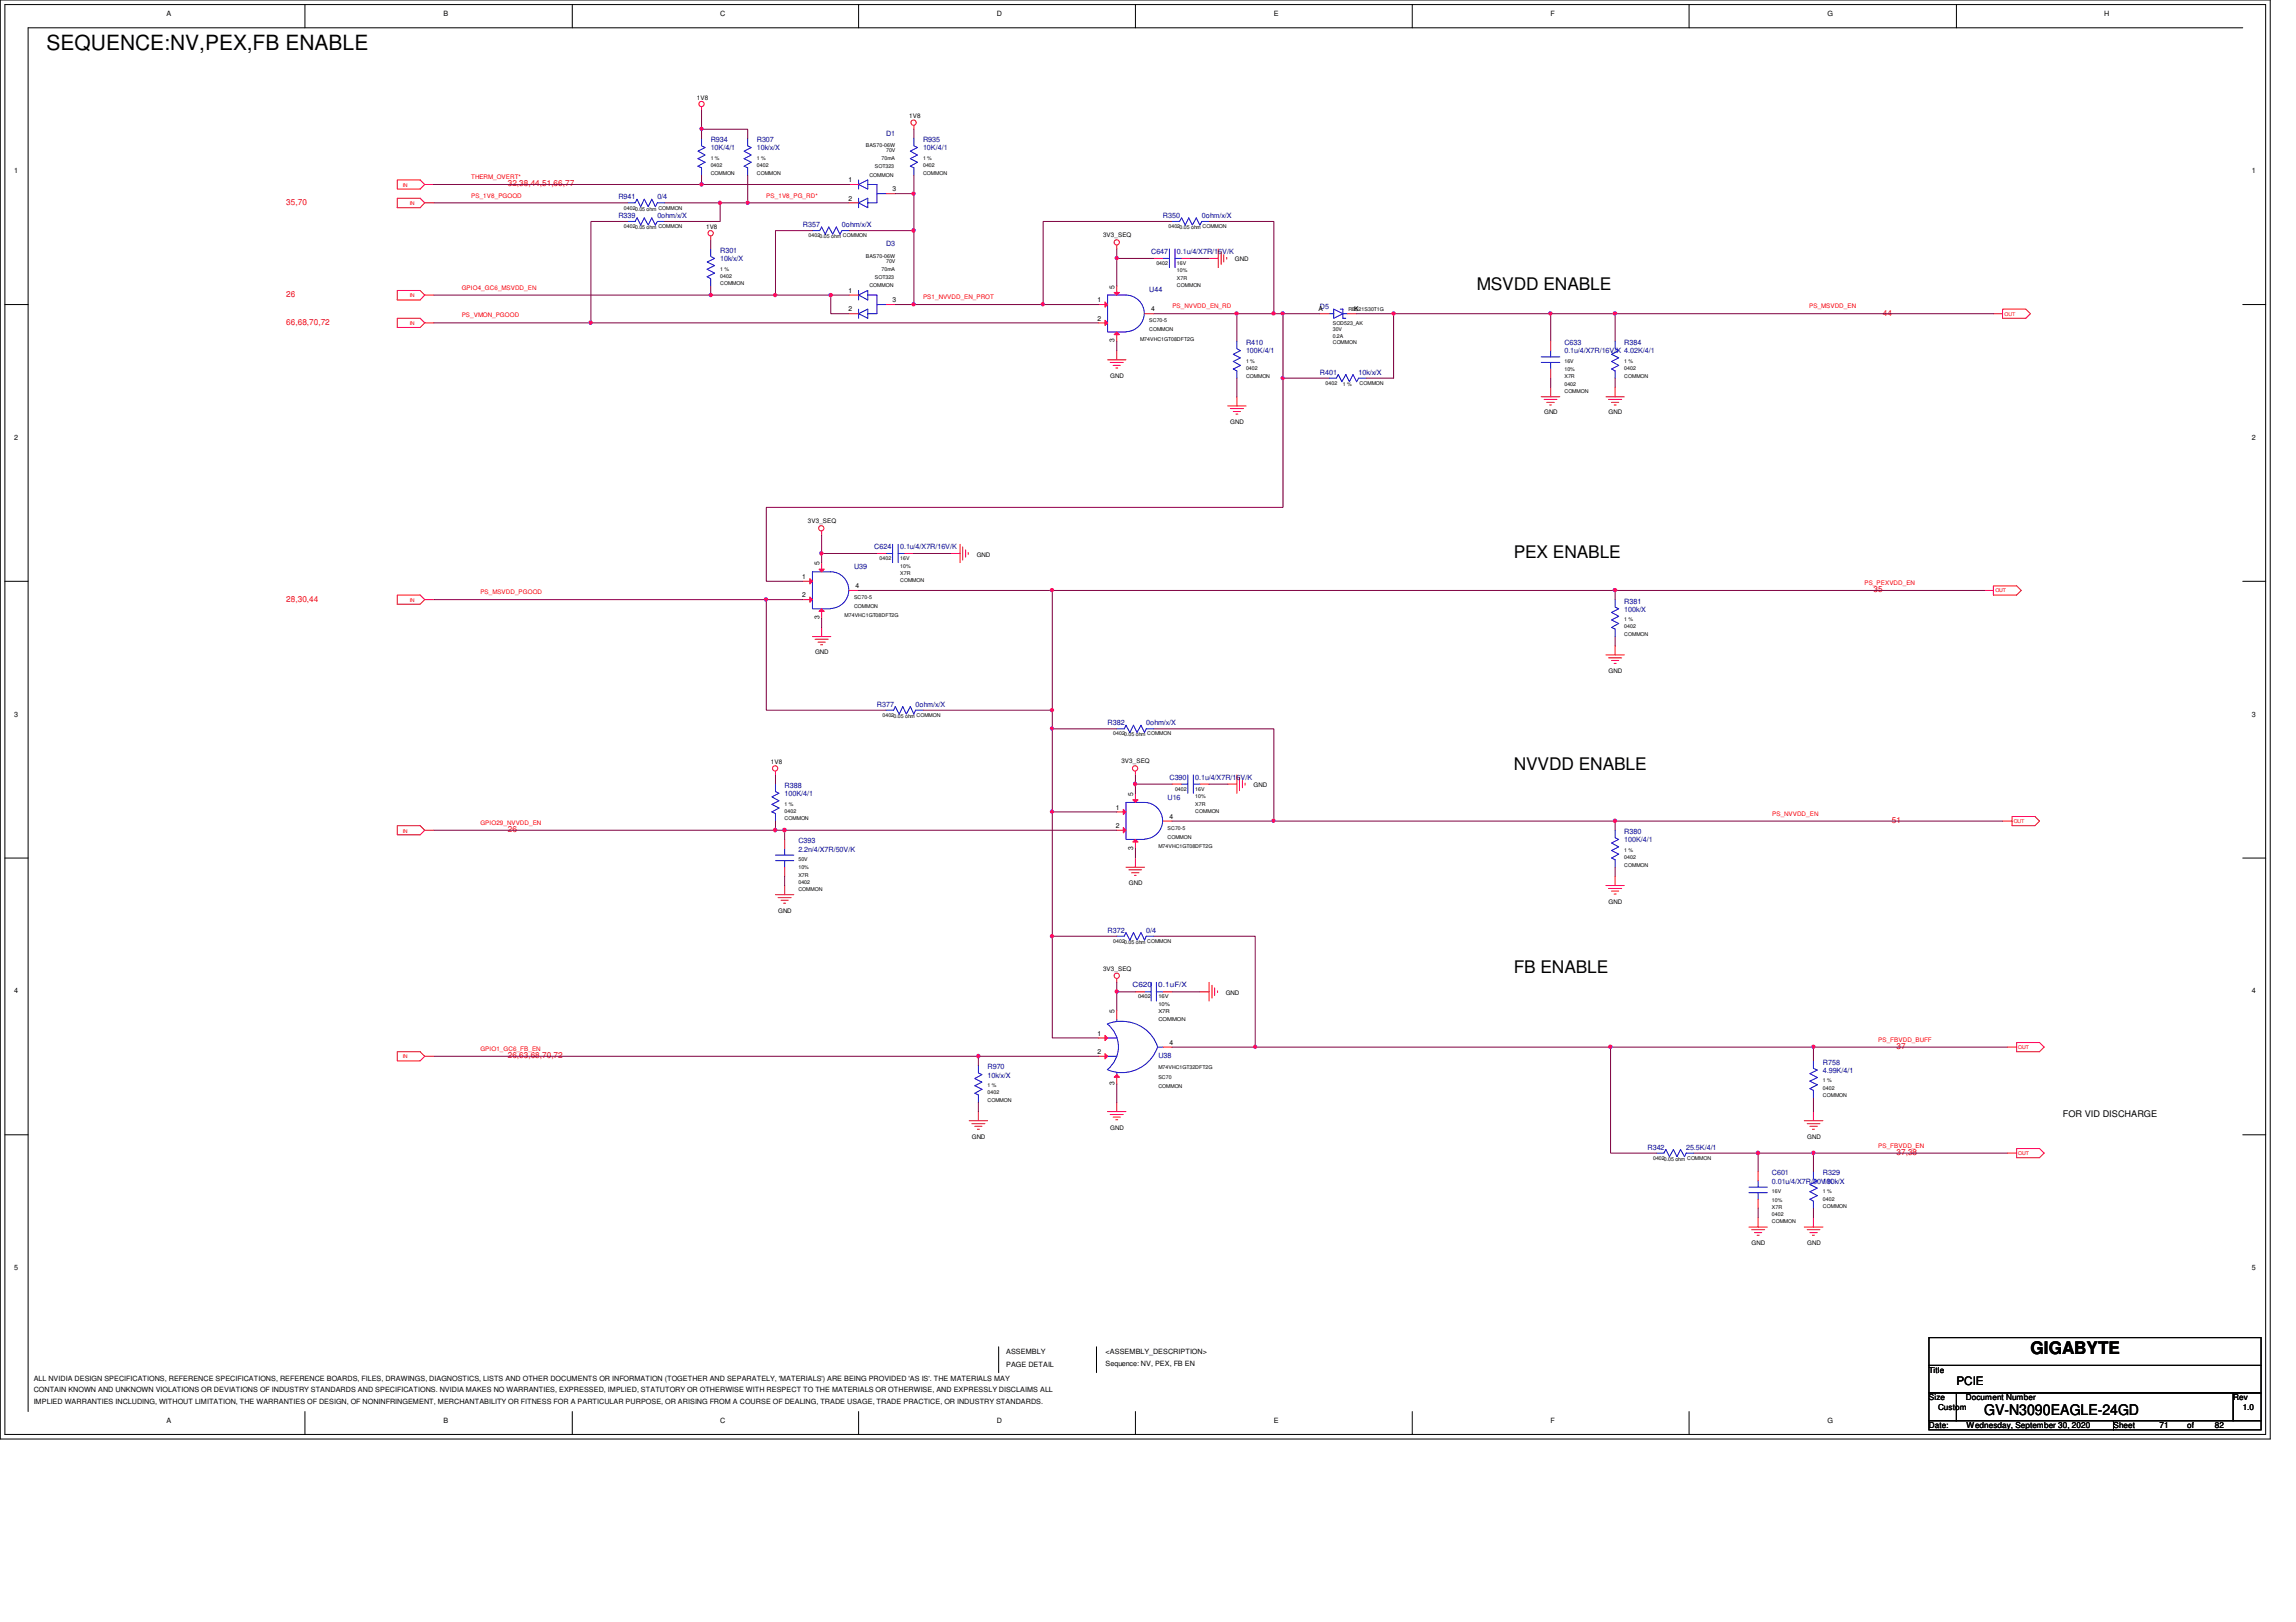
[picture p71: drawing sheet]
<svg xmlns="http://www.w3.org/2000/svg" width="297mm" height="210mm" viewBox="0 0 297 210" stroke-linecap="round" stroke-linejoin="round" font-family="sans-serif">
<defs><g id="words">
<text font-size="2.7" x="6" y="6.5">SEQUENCE:NV,PEX,FB ENABLE</text>
<g font-size="2.2">
<text x="191" y="37.6">MSVDD ENABLE</text>
<text x="195.8" y="72.2">PEX ENABLE</text>
<text x="195.8" y="99.7">NVVDD ENABLE</text>
<text x="195.8" y="125.9">FB ENABLE</text>
<text x="262.7" y="175.2">GIGABYTE</text>
</g>
<text font-size="1.9" x="256.7" y="183.1">GV-N3090EAGLE-24GD</text>
<text font-size="1.5" x="253.1" y="179.3">PCIE</text>
<text font-size="1.2" x="266.9" y="144.6">FOR VID DISCHARGE</text>
<g font-size="1.1" fill="#f00">
<text x="37" y="26.5">35,70</text>
<text x="65.7" y="24.1">32,38,44,51,66,77</text>
<text x="37" y="38.4">26</text>
<text x="243.6" y="40.9">44</text>
<text x="37" y="42">66,68,70,72</text>
<text x="37" y="77.9">28,30,44</text>
<text x="242.4" y="76.7">35</text>
<text x="65.7" y="107.7">26</text>
<text x="244.8" y="106.5">51</text>
<text x="65.7" y="136.9">26,63,68,70,72</text>
<text x="245.4" y="135.8">37</text>
<text x="245.4" y="149.5">37,38</text>
</g>
<g font-size="1.1">
<text x="249.6" y="177.7">Title</text>
<text x="249.6" y="181.2">Size</text>
<text x="249.6" y="184.8">Date:</text>
<text x="250.7" y="182.4">Custom</text>
<text x="254.3" y="181.2">Document Number</text>
<text x="254.4" y="184.8">Wednesday, September 30, 2020</text>
<text x="273.4" y="184.8">Sheet</text>
<text x="279.4" y="184.8">71</text>
<text x="283" y="184.8">of</text>
<text x="286.6" y="184.8">82</text>
<text x="288.9" y="181.2">Rev</text>
<text x="290.1" y="182.4">1.0</text>
</g>
<g font-size=".9">
<text x="21.5" y="2">A</text>
<text x="57.4" y="2">B</text>
<text x="93.2" y="2">C</text>
<text x="129" y="2">D</text>
<text x="164.8" y="2">E</text>
<text x="200.6" y="2">F</text>
<text x="236.4" y="2">G</text>
<text x="272.2" y="2">H</text>
<text x="1.8" y="22.4">1</text>
<text x="109.8" y="23.6">1</text>
<text x="291.3" y="22.4">1</text>
<text x="109.8" y="26">2</text>
<text x="115.5" y="24.8">3</text>
<text x="109.8" y="37.9">1</text>
<text x="109.8" y="40.3">2</text>
<text x="115.5" y="39.1">3</text>
<text x="142" y="39.1">1</text>
<text x="142" y="41.5">2</text>
<text x="144.2" y="37.3" transform="rotate(-90 144.2 37.3)">5</text>
<text x="148.9" y="40.3">4</text>
<text x="170.6" y="40.3">A</text>
<text x="175.2" y="40.3">K</text>
<text x="144.2" y="44.3" transform="rotate(-90 144.2 44.3)">3</text>
<text x="1.8" y="56.9">2</text>
<text x="291.3" y="56.9">2</text>
<text x="103.8" y="74.9">1</text>
<text x="103.8" y="77.3">2</text>
<text x="106" y="73.2" transform="rotate(-90 106 73.2)">5</text>
<text x="110.7" y="76.1">4</text>
<text x="106" y="80.1" transform="rotate(-90 106 80.1)">3</text>
<text x="1.8" y="92.8">3</text>
<text x="291.3" y="92.8">3</text>
<text x="144.4" y="104.8">1</text>
<text x="144.4" y="107.1">2</text>
<text x="146.6" y="103" transform="rotate(-90 146.6 103)">5</text>
<text x="151.3" y="106">4</text>
<text x="146.6" y="109.9" transform="rotate(-90 146.6 109.9)">3</text>
<text x="1.8" y="128.6">4</text>
<text x="144.2" y="131.1" transform="rotate(-90 144.2 131.1)">5</text>
<text x="291.3" y="128.6">4</text>
<text x="142" y="134">1</text>
<text x="142" y="136.4">2</text>
<text x="151.3" y="135.2">4</text>
<text x="144.2" y="140.4" transform="rotate(-90 144.2 140.4)">3</text>
<text x="1.8" y="164.4">5</text>
<text x="291.3" y="164.4">5</text>
<text x="4.4" y="178.7">ALL NVIDIA DESIGN SPECIFICATIONS, REFERENCE SPECIFICATIONS, REFERENCE BOARDS, FILES, DRAWINGS, DIAGNOSTICS, LISTS AND OTHER DOCUMENTS OR INFORMATION (TOGETHER AND SEPARATELY, 'MATERIALS') ARE BEING PROVIDED 'AS IS'. THE MATERIALS MAY</text>
<text x="130.2" y="177">PAGE DETAIL</text>
<text x="130.2" y="175.3">ASSEMBLY</text>
<text x="143" y="175.3">&lt;ASSEMBLY_DESCRIPTION&gt;</text>
<text x="143" y="176.8">Sequence: NV, PEX, FB EN</text>
<text x="4.4" y="180.2">CONTAIN KNOWN AND UNKNOWN VIOLATIONS OR DEVIATIONS OF INDUSTRY STANDARDS AND SPECIFICATIONS. NVIDIA MAKES NO WARRANTIES, EXPRESSED, IMPLIED, STATUTORY OR OTHERWISE WITH RESPECT TO THE MATERIALS OR OTHERWISE, AND EXPRESSLY DISCLAIMS ALL</text>
<text x="4.4" y="181.7">IMPLIED WARRANTIES INCLUDING, WITHOUT LIMITATION, THE WARRANTIES OF DESIGN, OF NONINFRINGEMENT, MERCHANTABILITY OR FITNESS FOR A PARTICULAR PURPOSE, OR ARISING FROM A COURSE OF DEALING, TRADE USAGE, TRADE PRACTICE, OR INDUSTRY STANDARDS.</text>
<text x="21.5" y="184.1">A</text>
<text x="57.4" y="184.1">B</text>
<text x="93.2" y="184.1">C</text>
<text x="129" y="184.1">D</text>
<text x="164.8" y="184.1">E</text>
<text x="200.6" y="184.1">F</text>
<text x="236.4" y="184.1">G</text>
</g>
<g font-size=".9" fill="#00007f">
<text x="114.6" y="17.6">D1</text>
<text x="91.9" y="18.4">R934</text>
<text x="91.9" y="19.5">10K/4/1</text>
<text x="97.9" y="18.4">R307</text>
<text x="97.9" y="19.5">10k/x/X</text>
<text x="119.4" y="18.4">R935</text>
<text x="119.4" y="19.5">10K/4/1</text>
<text x="80" y="28.2">R339</text>
<text x="80" y="25.8">R941</text>
<text x="85" y="28.2">0ohm/x/X</text>
<text x="85" y="25.8">0/4</text>
<text x="103.9" y="29.4">R357</text>
<text x="108.9" y="29.4">0ohm/x/X</text>
<text x="150.4" y="28.2">R350</text>
<text x="155.5" y="28.2">0ohm/x/X</text>
<text x="93.2" y="32.7">R301</text>
<text x="93.2" y="33.8">10k/x/X</text>
<text x="114.6" y="31.9">D3</text>
<text x="148.9" y="32.9">C647</text>
<text x="152.3" y="32.9">0.1u/4/X7R/16V/K</text>
<text x="148.7" y="37.8">U44</text>
<text x="170.8" y="40">D5</text>
<text x="161.2" y="44.7">R410</text>
<text x="161.2" y="45.7">100K/4/1</text>
<text x="202.4" y="44.7">C633</text>
<text x="202.4" y="45.7">0.1u/4/X7R/16V/K 4.02K/4/1</text>
<text x="210.1" y="44.7">R384</text>
<text x="170.8" y="48.5">R401</text>
<text x="175.8" y="48.5">10k/x/X</text>
<text x="113.1" y="71">C624</text>
<text x="116.5" y="71">0.1u/4/X7R/16V/K</text>
<text x="110.5" y="73.7">U39</text>
<text x="210.1" y="78.1">R381</text>
<text x="210.1" y="79.2">100k/X</text>
<text x="113.5" y="91.4">R377</text>
<text x="118.4" y="91.4">0ohm/x/X</text>
<text x="143.3" y="93.9">R382</text>
<text x="148.3" y="93.9">0ohm/x/X</text>
<text x="101.5" y="102">R388</text>
<text x="151.3" y="100.9">C390</text>
<text x="154.6" y="100.9">0.1u/4/X7R/16V/K</text>
<text x="101.5" y="103">100K/4/1</text>
<text x="151" y="103.5">U16</text>
<text x="210.1" y="107.9">R380</text>
<text x="103.3" y="109.1">C393</text>
<text x="103.3" y="110.2">2.2n/4/X7R/50V/K</text>
<text x="210.1" y="109">100K/4/1</text>
<text x="143.3" y="120.7">R372</text>
<text x="148.3" y="120.7">0/4</text>
<text x="146.5" y="127.8">C620</text>
<text x="149.9" y="127.8">0.1uF/X</text>
<text x="149.9" y="136.9">U38</text>
<text x="235.8" y="137.8">R758</text>
<text x="127.8" y="138.4">R970</text>
<text x="127.8" y="139.4">10k/x/X</text>
<text x="235.8" y="138.9">4.99K/4/1</text>
<text x="213.1" y="148.8">R342</text>
<text x="218.1" y="148.8">25.5K/4/1</text>
<text x="229.2" y="152.1">C601</text>
<text x="229.2" y="153.2">0.01u/4/X7R/50V/K</text>
<text x="235.8" y="152.1">R329</text>
<text x="235.8" y="153.2">100k/X</text>
</g>
<g font-size=".8">
<text x="90.2" y="13">1V8</text>
<text x="117.6" y="15.3">1V8</text>
<text x="91.4" y="29.6">1V8</text>
<text x="142.7" y="30.7">3V3_SEQ</text>
<text x="159.8" y="33.8">GND</text>
<text x="143.6" y="48.9">GND</text>
<text x="199.8" y="53.6">GND</text>
<text x="208.1" y="53.6">GND</text>
<text x="159.2" y="54.8">GND</text>
<text x="104.5" y="67.7">3V3_SEQ</text>
<text x="126.4" y="72.1">GND</text>
<text x="105.4" y="84.7">GND</text>
<text x="208.1" y="87.1">GND</text>
<text x="99.7" y="98.9">1V8</text>
<text x="145.1" y="98.8">3V3_SEQ</text>
<text x="162.2" y="101.9">GND</text>
<text x="100.7" y="118.1">GND</text>
<text x="146" y="114.5">GND</text>
<text x="208.1" y="116.9">GND</text>
<text x="142.7" y="125.6">3V3_SEQ</text>
<text x="158.6" y="128.7">GND</text>
<text x="125.7" y="147.4">GND</text>
<text x="143.6" y="146.2">GND</text>
<text x="233.8" y="147.4">GND</text>
<text x="226.6" y="161.1">GND</text>
<text x="233.8" y="161.1">GND</text>
</g>
<g font-size=".8" fill="#f00">
<text x="61" y="23.2">THERM_OVERT*</text>
<text x="61" y="25.6">PS_1V8_PGOOD</text>
<text x="99.1" y="25.6">PS_1V8_PG_RD*</text>
<text x="59.7" y="37.5">GPIO4_GC6_MSVDD_EN</text>
<text x="59.7" y="41.1">PS_VMON_PGOOD</text>
<text x="119.4" y="38.7">PS1_NVVDD_EN_PROT</text>
<text x="151.7" y="39.9">PS_NVVDD_EN_RD</text>
<text x="234.1" y="39.9">PS_MSVDD_EN</text>
<text x="62.1" y="76.9">PS_MSVDD_PGOOD</text>
<text x="241.2" y="75.7">PS_PEXVDD_EN</text>
<text x="62.1" y="106.7">GPIO29_NVVDD_EN</text>
<text x="229.3" y="105.5">PS_NVVDD_EN</text>
<text x="62.1" y="136">GPIO1_GC6_FB_EN</text>
<text x="243" y="134.8">PS_FBVDD_BUFF</text>
<text x="243" y="148.5">PS_FBVDD_EN</text>
</g>
<g font-size=".7">
<text x="91.9" y="21.6">0402</text>
<text x="91.9" y="22.6">COMMON</text>
<text x="91.9" y="20.7">1 %</text>
<text x="97.9" y="21.6">0402</text>
<text x="97.9" y="22.6">COMMON</text>
<text x="97.9" y="20.7">1 %</text>
<text x="112" y="19">BAS70-06W</text>
<text x="112.5" y="22.9">COMMON</text>
<text x="113.2" y="21.8">SOT323</text>
<text x="114" y="20.7">70mA</text>
<text x="114.6" y="19.7">70V</text>
<text x="119.4" y="20.7">1 %</text>
<text x="119.4" y="21.6">0402</text>
<text x="119.4" y="22.6">COMMON</text>
<text x="80.7" y="29.5">04020.05 ohm COMMON</text>
<text x="80.7" y="27.1">04020.05 ohm COMMON</text>
<text x="151.2" y="29.5">04020.05 ohm COMMON</text>
<text x="93.2" y="35">1 %</text>
<text x="93.2" y="36">0402</text>
<text x="104.6" y="30.7">04020.05 ohm COMMON</text>
<text x="112" y="33.4">BAS70-06W</text>
<text x="114" y="35">70mA</text>
<text x="114.6" y="34.1">70V</text>
<text x="149.6" y="34.3">0402</text>
<text x="152.3" y="34.3">16V</text>
<text x="152.3" y="35.3">10%</text>
<text x="93.2" y="36.9">COMMON</text>
<text x="112.5" y="37.2">COMMON</text>
<text x="113.2" y="36.1">SOT323</text>
<text x="148.7" y="41.7">SC70-5</text>
<text x="152.3" y="36.2">X7R</text>
<text x="152.3" y="37.2">COMMON</text>
<text x="174.5" y="40.3">RB521S30T1G</text>
<text x="147.5" y="44.1">M74VHC1GT08DFT2G</text>
<text x="148.7" y="42.9">COMMON</text>
<text x="161.2" y="46.9">1 %</text>
<text x="161.2" y="47.9">0402</text>
<text x="172.4" y="42.9">30V</text>
<text x="172.4" y="42.1">SOD523_AK</text>
<text x="172.4" y="44.6">COMMON</text>
<text x="172.4" y="43.7">0.2A</text>
<text x="202.4" y="46.9">16V</text>
<text x="210.1" y="46.9">1 %</text>
<text x="210.1" y="47.9">0402</text>
<text x="161.2" y="48.9">COMMON</text>
<text x="171.5" y="49.8">0402</text>
<text x="173.7" y="50">1 %</text>
<text x="175.9" y="49.8">COMMON</text>
<text x="202.4" y="50">0402</text>
<text x="202.4" y="50.9">COMMON</text>
<text x="202.4" y="48">10%</text>
<text x="202.4" y="49">X7R</text>
<text x="210.1" y="48.9">COMMON</text>
<text x="110.5" y="77.5">SC70-5</text>
<text x="113.8" y="72.5">0402</text>
<text x="116.5" y="75.4">COMMON</text>
<text x="116.5" y="72.5">16V</text>
<text x="116.5" y="74.4">X7R</text>
<text x="116.5" y="73.4">10%</text>
<text x="109.3" y="79.9">M74VHC1GT08DFT2G</text>
<text x="110.5" y="78.7">COMMON</text>
<text x="210.1" y="82.3">COMMON</text>
<text x="210.1" y="81.3">0402</text>
<text x="210.1" y="80.4">1 %</text>
<text x="114.2" y="92.8">04020.05 ohm COMMON</text>
<text x="144" y="95.2">04020.05 ohm COMMON</text>
<text x="101.5" y="106.2">COMMON</text>
<text x="101.5" y="105.2">0402</text>
<text x="101.5" y="104.3">1 %</text>
<text x="151" y="107.4">SC70-5</text>
<text x="152" y="102.4">0402</text>
<text x="154.6" y="105.2">COMMON</text>
<text x="154.6" y="103.3">10%</text>
<text x="154.6" y="104.3">X7R</text>
<text x="154.6" y="102.4">16V</text>
<text x="103.3" y="113.5">X7R</text>
<text x="103.3" y="112.5">10%</text>
<text x="103.3" y="111.4">50V</text>
<text x="149.9" y="109.7">M74VHC1GT08DFT2G</text>
<text x="151" y="108.5">COMMON</text>
<text x="210.1" y="112.1">COMMON</text>
<text x="210.1" y="110.2">1 %</text>
<text x="210.1" y="111.2">0402</text>
<text x="103.3" y="115.4">COMMON</text>
<text x="103.3" y="114.4">0402</text>
<text x="144" y="122">04020.05 ohm COMMON</text>
<text x="147.2" y="129.2">0402</text>
<text x="149.9" y="129.2">16V</text>
<text x="149.9" y="130.2">10%</text>
<text x="149.9" y="131.1">X7R</text>
<text x="149.9" y="132.1">COMMON</text>
<text x="127.8" y="142.6">COMMON</text>
<text x="127.8" y="140.7">1 %</text>
<text x="127.8" y="141.6">0402</text>
<text x="149.9" y="138.4">M74VHC1GT32DFT2G</text>
<text x="149.9" y="139.6">SC70</text>
<text x="149.9" y="140.8">COMMON</text>
<text x="235.8" y="140.1">1 %</text>
<text x="235.8" y="141">0402</text>
<text x="235.8" y="142">COMMON</text>
<text x="213.9" y="150.1">04020.05 ohm COMMON</text>
<text x="229.2" y="154.4">16V</text>
<text x="229.2" y="155.5">10%</text>
<text x="235.8" y="154.4">1 %</text>
<text x="235.8" y="155.4">0402</text>
<text x="229.2" y="157.4">0402</text>
<text x="229.2" y="156.4">X7R</text>
<text x="229.2" y="158.3">COMMON</text>
<text x="235.8" y="156.3">COMMON</text>
</g>
<g font-size=".7" fill="#f00">
<text x="52.1" y="24.2">IN</text>
<text x="53" y="26.5">IN</text>
<text x="53" y="38.5">IN</text>
<text x="259.3" y="40.9">OUT</text>
<text x="53" y="42.1">IN</text>
<text x="53" y="77.9">IN</text>
<text x="258.1" y="76.7">OUT</text>
<text x="52.1" y="107.7">IN</text>
<text x="260.5" y="106.5">OUT</text>
<text x="52.1" y="136.9">IN</text>
<text x="261.1" y="135.8">OUT</text>
<text x="261.1" y="149.5">OUT</text>
</g>
</g></defs>
<g fill="none" stroke="#000" stroke-width=".13">
<path d="M0 0h293.7v186.2h-293.7zM.6 .6h292.5v185h-292.5zM39.5 .6v3M74 .6v3M111.1 .6v3M146.9 .6v3M182.7 .6v3M218.5 .6v3M253.1 .6v3M290.1 3.6h-286.5v179.1M.6 39.4h3M290.1 39.4h3"/>
<path d="M.6 75.2h3M290.1 75.2h3M.6 111h3M290.1 111h3M.6 146.9h3M290.1 146.9h3M129.2 174.3v3.3M141.9 174.3v3.3M249.6 173.1h42.9v3.6h-42.9zM249.6 176.7h42.9v3.6h-42.9zM39.5 182.7v2.9M74 182.7v2.9"/>
<path d="M111.1 182.7v2.9M146.9 182.7v2.9M182.7 182.7v2.9M218.5 182.7v2.9M249.6 180.3h3.5v3.6h-3.5zM249.6 183.9h23.8v1.1h-23.8zM253.1 180.3h35.8v3.6h-35.8zM273.4 183.9h19.1v1.1h-19.1zM288.9 180.3h3.6v3.6h-3.6z"/>
</g>
<g fill="none" stroke="#f00" stroke-width=".13">
<path d="M90.8 13.8v.5M118.2 16.3v.4M51.4 37.6h3l.5 .6-.5 .6h-3zM51.4 25.7h3l.5 .5-.5 .7h-3zM54.9 38.2h1.2M54.9 26.2h1.2M54.9 23.9l-.5-.6h-3v1.2h3l.5-.6h1.2M91.9 30.6v.4M144.5 31.7v.5M156.4 33.4h1.2M157.6 32.2v2.4M158 32.6v1.6"/>
<path d="M158.3 32.9v1M158.7 33.3v.2M51.4 41.2h3l.5 .6-.5 .6h-3zM54.9 41.8h1.2M143.3 46.6h2.4M143.6 46.9h1.7M144 47.3h.9M144.4 47.6h.2M144.5 45.4v1.2M158.8 52.5h2.4M159.2 52.9h1.7M159.6 53.3h.9"/>
<path d="M159.9 53.6h.2M160 51.4v1.1M199.4 51.4h2.4M199.8 51.7h1.6M200.1 52.1h1M200.5 52.4h.2M200.6 50.1v1.3M207.8 51.4h2.3M208.1 51.7h1.7M208.5 52.1h.9M208.8 52.4h.3M209 50.1v1.3"/>
<path d="M257.9 40.6h1.2M259.1 40h3l.6 .6-.6 .6h-3zM51.4 77h3l.5 .6-.5 .6h-3zM54.9 77.6h1.2M106.3 68.7v.6M123 71.6h1.2M124.2 70.4v2.4M124.5 70.8v1.7M124.9 71.2v.9M125.3 71.5v.3M256.7 76.4h1.2M257.9 75.8h3l.6 .6-.6 .6h-3z"/>
<path d="M100.3 99.8v.5M105.1 82.4h2.4M105.4 82.7h1.7M105.8 83.1h1M106.2 83.4h.2M106.3 81.2v1.2M146.9 99.8v.5M207.8 84.8h2.3M208.1 85.1h1.7M208.5 85.5h.9M208.8 85.9h.3M209 83.6v1.2"/>
<path d="M56.1 107.4h-1.2l-.5 .6h-3v-1.2h3l.5 .6M100.3 115.8h2.4M100.7 116.2h1.7M101 116.5h1M101.4 116.9h.2M101.5 114.6v1.2M145.7 112.2h2.4M146 112.6h1.7M146.4 112.9h1M146.8 113.3h.2M146.9 111v1.2M158.8 101.5h1.2"/>
<path d="M160 100.3v2.4M160.4 100.6v1.7M160.7 101v.9M161.1 101.3v.3M207.8 114.6h2.3M208.1 115h1.7M208.5 115.3h.9M208.8 115.7h.3M209 113.4v1.2M259.1 106.3h1.2M260.3 105.7h3l.6 .6-.6 .5h-3zM56.1 136.7h-1.2l-.5 .6h-3v-1.2h3l.5 .6"/>
<path d="M144.5 126.7v.4M155.2 128.4h1.2M156.4 127.1v2.4M156.8 127.5v1.7M157.1 127.8v1M157.5 128.2v.2M259.7 135.5h1.2M260.9 134.9h3l.6 .6-.6 .6h-3zM125.4 145h2.4M125.7 145.4h1.7M126.1 145.8h.9M126.4 146.1h.3"/>
<path d="M126.6 143.8v1.2M143.3 143.8h2.4M143.6 144.2h1.7M144 144.6h.9M144.4 144.9h.2M144.5 142.7v1.1M226.3 158.8h2.3M226.6 159.1h1.7M227 159.5h.9M227.3 159.9h.3M227.5 157.6v1.2M233.4 158.8h2.4"/>
<path d="M233.4 145h2.4M233.8 159.1h1.7M233.8 145.4h1.7M234.1 159.5h1M234.1 145.8h1M234.5 159.9h.2M234.5 146.1h.2M234.6 157.6v1.2M234.6 143.8v1.2M259.7 149.2h1.2M260.9 148.6h3l.6 .6-.6 .6h-3z"/>
<circle cx="90.8" cy="13.5" r=".34"/>
<circle cx="118.2" cy="15.9" r=".34"/>
<circle cx="91.9" cy="30.2" r=".34"/>
<circle cx="144.5" cy="31.4" r=".34"/>
<circle cx="106.2" cy="68.4" r=".34"/>
<circle cx="100.3" cy="99.4" r=".34"/>
<circle cx="146.8" cy="99.4" r=".34"/>
<circle cx="144.5" cy="126.3" r=".34"/>
</g>
<path d="M105.1 77.6h.1M105.1 75.2h.1M106.3 74h.1M106.3 78.8h.1M107.5 78.7a2.37 2.37 0 0 0 2.3-2.3 2.37 2.37 0 0 0-2.3-2.4h-2.4v4.8h2.4M109.9 76.4h.1" fill="none" stroke="#00f" stroke-width=".13"/>
<path d="M104.8 74.9l.3 .3-.3 .4z" fill="#f00"/>
<path d="M103.9 75.2h1.2M104.8 74.9l.3 .3-.3 .4z" fill="none" stroke="#f00" stroke-width=".13"/>
<path d="M104.8 77.3l.3 .3-.3 .3z" fill="#f00"/>
<path d="M103.9 77.6h1.2M104.8 77.3l.3 .3-.3 .3z" fill="none" stroke="#f00" stroke-width=".13"/>
<path d="M106 79.1l.3-.3 .3 .3z" fill="#f00"/>
<path d="M106 79.1l.3-.3 .3 .3zM106.3 78.8v1.2M109.9 76.4h1.2" fill="none" stroke="#f00" stroke-width=".13"/>
<path d="M106 73.7h.6l-.3 .3z" fill="#f00"/>
<g fill="none" stroke="#f00" stroke-width=".13">
<path d="M118.2 17.9h.1M105.1 29.8h.1M109.9 29.8h.1M109.9 38.2h1.2M109.9 23.9h1.2M109.9 26.2h1.2M114.6 39.4h1.2M114.6 25.1h1.2M118.2 22.7h.1M109.9 40.6h1.2M106 73.7h.6l-.3 .3zM106.3 72.8v1.2"/>
<path d="M113.4 71.6h1.2M117 71.6h1.2M114.6 91.9h.1M119.4 91.9h.1M126.6 137.9h.1M126.6 142.7h.1"/>
</g>
<g fill="none" stroke="#00f" stroke-width=".13">
<path d="M118.2 17.9v1l.5 .2-.9 .5 .9 .5-.9 .4 .9 .5-.9 .5 .4 .2v1M105.1 29.8h.9l.3-.4 .5 .9 .4-.9 .5 .9 .5-.9 .5 .9 .2-.5h1M111.1 26.2l1.2-.5v1.2zM111.1 37.6v1.2M111.1 38.2l1.2-.6v1.2zM111.1 23.3v1.2M111.1 23.9l1.2-.6v1.2zM111.1 25.7v1.2M112.3 38.2h1.1v2.4h-1.1M112.3 23.9h1.1v2.3h-1.1M113.4 39.4h1.2M113.4 25.1h1.2"/>
<path d="M143.3 39.4h.1M144.5 38.2h.1M111.1 40.6l1.2-.6v1.2zM111.1 40v1.2M143.3 41.8h.1M144.5 43h.1M145.7 42.9a2.37 2.37 0 0 0 2.3-2.3 2.37 2.37 0 0 0-2.3-2.4h-2.4v4.8h2.4M148.1 40.6h.1M114.6 71.6h.9M115.5 70.4v2.4M116.2 71.6h.8M116.2 70.4v2.4"/>
<path d="M114.6 91.9h1l.2-.5 .5 1 .5-1 .5 1 .5-1 .4 1 .2-.5h1M126.6 137.9v1l.4 .2-.9 .5 .9 .4-.9 .5 .9 .5-.9 .5 .5 .2v1"/>
</g>
<path d="M143 39.1l.3 .3-.3 .4z" fill="#f00"/>
<path d="M142.1 39.4h1.2M143 39.1l.3 .3-.3 .4z" fill="none" stroke="#f00" stroke-width=".13"/>
<path d="M143 41.4l.3 .4-.3 .3z" fill="#f00"/>
<path d="M142.1 41.8h1.2M143 41.4l.3 .4-.3 .3z" fill="none" stroke="#f00" stroke-width=".13"/>
<path d="M144.1 43.3l.4-.3 .3 .3z" fill="#f00"/>
<path d="M144.1 43.3l.4-.3 .3 .3zM144.5 43v1.2M148.1 40.6h1.2" fill="none" stroke="#f00" stroke-width=".13"/>
<path d="M144.1 37.8h.7l-.3 .4z" fill="#f00"/>
<path d="M144.1 37.8h.7l-.3 .4zM144.5 37v1.2" fill="none" stroke="#f00" stroke-width=".13"/>
<path d="M143.3 132.5a3.8 3.8 0 0 1 0 5.9M143.3 132.5a4.9 4.9 0 0 1 6.5 3M143.3 136.7h1.2M143.3 134.3h1.2M144.5 131.9v.3M144.5 138.9v.2M149.8 135.5a4.9 4.9 0 0 1-6.5 2.9M149.9 135.5h.5" fill="none" stroke="#00f" stroke-width=".13"/>
<path d="M143 134l.3 .3-.3 .4z" fill="#f00"/>
<path d="M142.1 134.3h1.2M143 134l.3 .3-.3 .4z" fill="none" stroke="#f00" stroke-width=".13"/>
<path d="M143 136.4l.3 .3-.3 .3z" fill="#f00"/>
<path d="M142.1 136.7h1.2M143 136.4l.3 .3-.3 .3z" fill="none" stroke="#f00" stroke-width=".13"/>
<path d="M144.1 139.4l.4-.3 .3 .3z" fill="#f00"/>
<path d="M144.5 94.3h.1M149.3 94.3h.1M144.1 139.4l.4-.3 .3 .3zM144.5 139.1v1.2M144.5 130.7v1.2M144.5 121.2h.1M149.3 121.2h.1M150.4 135.5h1.2" fill="none" stroke="#f00" stroke-width=".13"/>
<path d="M144.5 94.3h1l.2-.4 .5 .9 .4-.9 .5 .9 .5-.9 .5 .9 .2-.5h1M145.7 107.4h.1M145.7 105.1h.1M146.9 103.8h.1M146.9 108.6h.1M148.1 108.6a2.37 2.37 0 0 0 2.3-2.4 2.37 2.37 0 0 0-2.3-2.4h-2.4v4.8h2.4M150.4 106.3h.1M144.5 121.2h1l.2-.5 .5 1 .4-1 .5 1 .5-1 .5 1 .2-.5h1" fill="none" stroke="#00f" stroke-width=".13"/>
<path d="M145.3 104.7l.4 .4-.4 .3z" fill="#f00"/>
<path d="M144.5 105.1h1.2M145.3 104.7l.4 .4-.4 .3z" fill="none" stroke="#f00" stroke-width=".13"/>
<path d="M145.3 107.1l.4 .3-.4 .4z" fill="#f00"/>
<path d="M144.5 107.4h1.2M145.3 107.1l.4 .3-.4 .4z" fill="none" stroke="#f00" stroke-width=".13"/>
<path d="M146.6 109l.3-.4 .3 .4z" fill="#f00"/>
<path d="M146.6 109l.3-.4 .3 .4zM146.9 108.6v1.2M150.4 106.3h1.2" fill="none" stroke="#f00" stroke-width=".13"/>
<path d="M146.6 103.5h.6l-.3 .3z" fill="#f00"/>
<g fill="none" stroke="#f00" stroke-width=".13">
<path d="M90.8 17.9h.1M96.7 17.9h.1M81.2 28.7h.1M81.2 26.2h.1M86 28.7h.1M86 26.2h.1M90.8 22.7h.1M91.9 32.2h.1M91.9 37h.1M96.7 22.7h.1M149.3 33.4h1.1M151.6 28.7h.1"/>
<path d="M152.9 33.4h1.1M156.4 28.7h.1M160 44.2h.1M160 48.9h.1M170.8 40.6h1.2M172 48.9h.1M174.3 40.6h1.2M176.7 48.9h.1M200.6 44.2v1.2M200.6 47.8v1.1M209 44.2h.1M209 48.9h.1"/>
<path d="M209 77.6h.1M209 82.4h.1M100.3 101.5h.1M100.3 106.3h.1M101.5 108.6v1.2M101.5 112.2v1.2M146.6 103.5h.6l-.3 .3zM146.9 102.7v1.1M151.6 101.5h1.3M155.2 101.5h1.2M209 107.4h.1M209 112.2h.1"/>
<path d="M146.9 128.4h1.2M150.4 128.4h1.2M234.6 137.3h.1M214.3 149.2h.1M219.1 149.2h.1M227.5 151.6v1.2M227.5 155.2v1.2M234.6 151.6h.1M234.6 156.4h.1M234.6 142.1h.1"/>
</g>
<g fill="none" stroke="#00f" stroke-width=".13">
<path d="M90.8 17.9v1l.4 .2-.9 .5 .9 .5-.9 .4 .9 .5-.9 .5 .5 .2v1M96.7 17.9v1l.5 .2-.9 .5 .9 .5-.9 .4 .9 .5-.9 .5 .4 .2v1M81.2 28.7h1l.2-.5 .5 .9 .5-.9 .5 .9 .4-.9 .5 .9 .2-.4h1M81.2 26.2h1l.2-.4 .5 1 .5-1 .5 1 .4-1 .5 1 .2-.6h1M91.9 32.2v1l.6 .2-1 .5 1 .5-1 .4 1 .5-1 .5 .4 .3v.9M150.4 33.4h.9M151.3 32.2v2.4M151.6 28.7h1l.3-.5 .4 .9 .5-.9 .5 .9 .5-.9 .4 .9 .3-.4h.9M152 33.4h.9M152 32.2v2.4M160 44.2v.9l.5 .3-.9 .4 .9 .5-.9 .5 .9 .5-.9 .5 .4 .2v.9M172 48.9h.9l.2-.4 .5 .9 .5-.9 .5 .9 .4-.9 .5 .9 .3-.5h.9"/>
<path d="M172 40.6h.5M172.5 40l1.2 .6-1.2 .6zM173.4 40h.3v1.2h.4M173.7 40.6h.6M199.4 46.2h2.4M199.4 46.9h2.4M200.6 46.9v.9M200.6 45.4v.8M209 44.2v.9l.4 .3-.9 .4 .9 .5-.9 .5 .9 .5-.9 .5 .5 .2v.9M209 77.6v1l.4 .2-.9 .4 .9 .6-.9 .4 .9 .5-.9 .5 .5 .2v1M100.3 101.5v.9l.5 .3-.9 .4 .9 .5-.9 .5 .9 .5-.9 .5 .4 .2v1M100.3 110.7h2.4"/>
<path d="M100.3 111.4h2.4M101.5 111.4v.8M101.5 109.8v.9M152.9 101.5h.8M153.7 100.3v2.4M154.4 101.5h.8M154.4 100.3v2.4M209 107.4v1l.4 .2-.9 .5 .9 .5-.9 .5 .9 .4-.9 .5 .5 .3v.9M148.1 128.4h.8M148.9 127.1v2.4M149.6 128.4h.8M149.6 127.1v2.4"/>
<path d="M234.6 137.3v1l.5 .2-1 .4 1 .5-1 .5 1 .5-1 .5 .5 .2v1M214.3 149.2h1l.2-.4 .5 .9 .5-.9 .5 .9 .4-.9 .5 .9 .2-.5h1M226.3 153.6h2.3M226.3 154.3h2.3M227.5 154.3v.9M227.5 152.8v.8M234.6 151.6v1l.5 .2-1 .5 1 .5-1 .4 1 .5-1 .5 .5 .2v1"/>
</g>
<path d="M90.8 16.7h5.9v1.2" fill="none" stroke="#7f0040" stroke-width=".13"/>
<path d="M90.6 16.5h.3l.1 .2-.1 .1-.1 .1-.2-.1z" fill-rule="evenodd" fill="#f0f"/>
<path d="M90.6 16.5h.3l.1 .2-.1 .1-.1 .1-.2-.1z" fill="none" stroke="#f0f" stroke-width=".13"/>
<path d="M90.8 14.3v3.6M118.2 16.7v1.2M91.9 31v1.2M113.4 71.6h-7.1v1.2M100.3 100.3v1.2" fill="none" stroke="#7f0040" stroke-width=".13"/>
<path d="M106.1 71.4h.3l.1 .2-.1 .2h-.1h-.2z" fill-rule="evenodd" fill="#f0f"/>
<path d="M106.1 71.4h.3l.1 .2-.1 .2h-.1h-.2z" fill="none" stroke="#f0f" stroke-width=".13"/>
<path d="M106.3 69.3v2.3M144.5 128.4v2.3" fill="none" stroke="#7f0040" stroke-width=".13"/>
<path d="M144.3 128.2h.3l.1 .1-.1 .1-.1 .1-.2-.1z" fill-rule="evenodd" fill="#f0f"/>
<path d="M144.3 128.2h.3l.1 .1-.1 .1-.1 .1-.2-.1z" fill="none" stroke="#f0f" stroke-width=".13"/>
<path d="M144.5 32.2v4.8M151.6 101.5h-4.7v1.2M144.5 127.1v1.3h2.4" fill="none" stroke="#7f0040" stroke-width=".13"/>
<path d="M146.7 101.3h.3l.1 .1-.1 .2-.1 .1-.2-.1z" fill-rule="evenodd" fill="#f0f"/>
<path d="M146.7 101.3h.3l.1 .1-.1 .2-.1 .1-.2-.1z" fill="none" stroke="#f0f" stroke-width=".13"/>
<path d="M144.5 33.4h4.8M146.9 100.3v1.2" fill="none" stroke="#7f0040" stroke-width=".13"/>
<path d="M144.3 33.2h.3l.1 .2-.1 .1-.1 .1-.2-.1z" fill-rule="evenodd" fill="#f0f"/>
<path d="M144.3 33.2h.3l.1 .2-.1 .1-.1 .1-.2-.1z" fill="none" stroke="#f0f" stroke-width=".13"/>
<g fill="none" stroke="#7f0040" stroke-width=".13">
<path d="M154 33.4h2.4M144.5 44.2v1.2M160 48.9v2.5M200.6 48.9v1.2M209 48.9v1.2M106.3 80v1.2M118.2 71.6h4.8M209 82.4v1.2M101.5 113.4v1.2M146.9 109.8v1.2M156.4 101.5h2.4M209 112.2v1.2"/>
<path d="M56.1 136.7h70.5M151.6 128.4h3.6M126.6 142.7v1.1M144.5 140.3v2.4M227.5 156.4v1.2M234.6 156.4v1.2M234.6 142.1v1.7"/>
</g>
<path d="M126.4 136.5h.3l.1 .2-.1 .1-.1 .1-.2-.1z" fill-rule="evenodd" fill="#f0f"/>
<path d="M126.4 136.5h.3l.1 .2-.1 .1-.1 .1-.2-.1z" fill="none" stroke="#f0f" stroke-width=".13"/>
<path d="M56.1 107.4h44.2M142.1 136.7h-15.5v1.2" fill="none" stroke="#7f0040" stroke-width=".13"/>
<path d="M100.1 107.2h.3l.1 .2-.1 .2-.1 .1-.2-.1z" fill-rule="evenodd" fill="#f0f"/>
<path d="M100.1 107.2h.3l.1 .2-.1 .2-.1 .1-.2-.1z" fill="none" stroke="#f0f" stroke-width=".13"/>
<path d="M100.3 106.3v1.1h1.2v1.2M101.5 107.4h43" fill="none" stroke="#7f0040" stroke-width=".13"/>
<path d="M101.3 107.2h.3l.1 .2-.1 .2-.1 .1-.2-.1z" fill-rule="evenodd" fill="#f0f"/>
<path d="M101.3 107.2h.3l.1 .2-.1 .2-.1 .1-.2-.1z" fill="none" stroke="#f0f" stroke-width=".13"/>
<path d="M56.1 38.2h35.8" fill="none" stroke="#7f0040" stroke-width=".13"/>
<path d="M91.8 38h.3l.1 .2-.1 .1-.2 .1-.1-.1z" fill-rule="evenodd" fill="#f0f"/>
<path d="M91.8 38h.3l.1 .2-.1 .1-.2 .1-.1-.1z" fill="none" stroke="#f0f" stroke-width=".13"/>
<path d="M105.1 29.8h-4.8v8.4h-8.4v-1.2" fill="none" stroke="#7f0040" stroke-width=".13"/>
<path d="M100.1 38h.3l.1 .2-.1 .1-.1 .1-.2-.1z" fill-rule="evenodd" fill="#f0f"/>
<path d="M100.1 38h.3l.1 .2-.1 .1-.1 .1-.2-.1z" fill="none" stroke="#f0f" stroke-width=".13"/>
<path d="M100.3 38.2h7.2v2.4h2.4M107.5 38.2h2.4" fill="none" stroke="#7f0040" stroke-width=".13"/>
<path d="M107.3 38h.3l.1 .2-.1 .1-.2 .1-.1-.1z" fill-rule="evenodd" fill="#f0f"/>
<path d="M107.3 38h.3l.1 .2-.1 .1-.2 .1-.1-.1z" fill="none" stroke="#f0f" stroke-width=".13"/>
<path d="M109.9 29.8h8.3" fill="none" stroke="#7f0040" stroke-width=".13"/>
<path d="M118 29.6h.3l.1 .2-.1 .2-.1 .1-.2-.1z" fill-rule="evenodd" fill="#f0f"/>
<path d="M118 29.6h.3l.1 .2-.1 .2-.1 .1-.2-.1z" fill="none" stroke="#f0f" stroke-width=".13"/>
<path d="M115.8 39.4h2.4M115.8 25.1h2.4v14.3M118.2 39.4h16.8" fill="none" stroke="#7f0040" stroke-width=".13"/>
<path d="M118 39.2h.3l.1 .2-.1 .1-.1 .1-.2-.1z" fill-rule="evenodd" fill="#f0f"/>
<path d="M118 39.2h.3l.1 .2-.1 .1-.1 .1-.2-.1z" fill="none" stroke="#f0f" stroke-width=".13"/>
<path d="M118.2 22.7v2.4M135 39.4h7.1" fill="none" stroke="#7f0040" stroke-width=".13"/>
<path d="M118 24.9h.3l.1 .2-.1 .1-.1 .1-.2-.1z" fill-rule="evenodd" fill="#f0f"/>
<path d="M118 24.9h.3l.1 .2-.1 .1-.1 .1-.2-.1z" fill="none" stroke="#f0f" stroke-width=".13"/>
<path d="M151.6 28.7h-16.6v10.7" fill="none" stroke="#7f0040" stroke-width=".13"/>
<path d="M134.8 39.2h.3v.2v.1l-.2 .1-.1-.1z" fill-rule="evenodd" fill="#f0f"/>
<path d="M134.8 39.2h.3v.2v.1l-.2 .1-.1-.1z" fill="none" stroke="#f0f" stroke-width=".13"/>
<path d="M56.1 26.2h25.1M86 26.2h7.2v2.5h-7.2" fill="none" stroke="#7f0040" stroke-width=".13"/>
<path d="M93 26.1h.3v.1v.2l-.2 .1-.1-.1z" fill-rule="evenodd" fill="#f0f"/>
<path d="M93 26.1h.3v.1v.2l-.2 .1-.1-.1z" fill="none" stroke="#f0f" stroke-width=".13"/>
<path d="M93.2 26.2h16.7M96.7 22.7v3.5" fill="none" stroke="#7f0040" stroke-width=".13"/>
<path d="M96.6 26.1h.3v.1v.2l-.2 .1-.1-.1z" fill-rule="evenodd" fill="#f0f"/>
<path d="M96.6 26.1h.3v.1v.2l-.2 .1-.1-.1z" fill="none" stroke="#f0f" stroke-width=".13"/>
<path d="M151.6 135.5h56.8" fill="none" stroke="#7f0040" stroke-width=".13"/>
<path d="M162.2 135.3h.3l.1 .2-.1 .1-.1 .1-.2-.1z" fill-rule="evenodd" fill="#f0f"/>
<path d="M162.2 135.3h.3l.1 .2-.1 .1-.1 .1-.2-.1z" fill="none" stroke="#f0f" stroke-width=".13"/>
<path d="M149.3 121.2h13.1v14.3M234.6 135.5h-26.2v13.7h5.9" fill="none" stroke="#7f0040" stroke-width=".13"/>
<path d="M208.2 135.3h.3l.1 .2-.1 .1-.2 .1-.1-.1z" fill-rule="evenodd" fill="#f0f"/>
<path d="M208.2 135.3h.3l.1 .2-.1 .1-.2 .1-.1-.1z" fill="none" stroke="#f0f" stroke-width=".13"/>
<path d="M234.5 135.3h.2l.1 .2-.1 .1-.1 .1-.1-.1z" fill-rule="evenodd" fill="#f0f"/>
<path d="M234.5 135.3h.2l.1 .2-.1 .1-.1 .1-.1-.1z" fill="none" stroke="#f0f" stroke-width=".13"/>
<path d="M259.7 135.5h-25.1v1.8M219.1 149.2h8.4" fill="none" stroke="#7f0040" stroke-width=".13"/>
<path d="M227.3 149h.3l.1 .2-.1 .2h-.2h-.1z" fill-rule="evenodd" fill="#f0f"/>
<path d="M227.3 149h.3l.1 .2-.1 .2h-.2h-.1z" fill="none" stroke="#f0f" stroke-width=".13"/>
<path d="M227.5 151.6v-2.4h7.1v2.4M234.6 149.2h25.1" fill="none" stroke="#7f0040" stroke-width=".13"/>
<path d="M234.5 149h.2l.1 .2-.1 .2h-.1h-.1z" fill-rule="evenodd" fill="#f0f"/>
<path d="M234.5 149h.2l.1 .2-.1 .2h-.1h-.1z" fill="none" stroke="#f0f" stroke-width=".13"/>
<path d="M175.5 40.6h4.8v8.3" fill="none" stroke="#7f0040" stroke-width=".13"/>
<path d="M180.1 40.4h.3l.1 .2-.1 .1-.1 .1-.2-.1z" fill-rule="evenodd" fill="#f0f"/>
<path d="M180.1 40.4h.3l.1 .2-.1 .1-.1 .1-.2-.1z" fill="none" stroke="#f0f" stroke-width=".13"/>
<path d="M176.7 48.9h3.6M180.3 40.6h20.3v3.6" fill="none" stroke="#7f0040" stroke-width=".13"/>
<path d="M200.4 40.4h.3l.1 .2-.1 .1-.1 .1-.2-.1z" fill-rule="evenodd" fill="#f0f"/>
<path d="M200.4 40.4h.3l.1 .2-.1 .1-.1 .1-.2-.1z" fill="none" stroke="#f0f" stroke-width=".13"/>
<path d="M200.6 40.6h8.4v3.6M209 40.6h48.9" fill="none" stroke="#7f0040" stroke-width=".13"/>
<path d="M208.8 40.4h.3l.1 .2-.1 .1-.2 .1-.1-.1z" fill-rule="evenodd" fill="#f0f"/>
<path d="M208.8 40.4h.3l.1 .2-.1 .1-.2 .1-.1-.1z" fill="none" stroke="#f0f" stroke-width=".13"/>
<path d="M56.1 77.6h43" fill="none" stroke="#7f0040" stroke-width=".13"/>
<path d="M98.9 77.4h.3l.1 .2-.1 .1-.1 .1-.2-.1z" fill-rule="evenodd" fill="#f0f"/>
<path d="M98.9 77.4h.3l.1 .2-.1 .1-.1 .1-.2-.1z" fill="none" stroke="#f0f" stroke-width=".13"/>
<path d="M103.9 77.6h-4.8v14.3h15.5M149.3 94.3h15.5v12h-13.2M164.8 106.3h44.2" fill="none" stroke="#7f0040" stroke-width=".13"/>
<path d="M164.6 106.1h.3l.1 .1-.1 .2h-.1h-.2z" fill-rule="evenodd" fill="#f0f"/>
<path d="M164.6 106.1h.3l.1 .1-.1 .2h-.1h-.2z" fill="none" stroke="#f0f" stroke-width=".13"/>
<path d="M259.1 106.3h-50.1v1.1" fill="none" stroke="#7f0040" stroke-width=".13"/>
<path d="M208.8 106.1h.3l.1 .1-.1 .2h-.2h-.1z" fill-rule="evenodd" fill="#f0f"/>
<path d="M208.8 106.1h.3l.1 .1-.1 .2h-.2h-.1z" fill="none" stroke="#f0f" stroke-width=".13"/>
<path d="M149.3 40.6h10.7v3.6M172 48.9h-6v16.8h-66.9v9.5h4.8" fill="none" stroke="#7f0040" stroke-width=".13"/>
<path d="M159.8 40.4h.3l.1 .2-.1 .1-.1 .1-.2-.1z" fill-rule="evenodd" fill="#f0f"/>
<path d="M159.8 40.4h.3l.1 .2-.1 .1-.1 .1-.2-.1z" fill="none" stroke="#f0f" stroke-width=".13"/>
<path d="M156.4 28.7h8.4v11.9" fill="none" stroke="#7f0040" stroke-width=".13"/>
<path d="M164.6 40.4h.3l.1 .2-.1 .1-.1 .1-.2-.1z" fill-rule="evenodd" fill="#f0f"/>
<path d="M164.6 40.4h.3l.1 .2-.1 .1-.1 .1-.2-.1z" fill="none" stroke="#f0f" stroke-width=".13"/>
<path d="M160 40.6h4.8M166 40.6v8.3" fill="none" stroke="#7f0040" stroke-width=".13"/>
<path d="M165.8 48.8h.3l.1 .1-.1 .2h-.2h-.1z" fill-rule="evenodd" fill="#f0f"/>
<path d="M165.8 48.8h.3l.1 .1-.1 .2h-.2h-.1z" fill="none" stroke="#f0f" stroke-width=".13"/>
<path d="M165.8 40.4h.3l.1 .2-.1 .1-.2 .1-.1-.1z" fill-rule="evenodd" fill="#f0f"/>
<path d="M165.8 40.4h.3l.1 .2-.1 .1-.2 .1-.1-.1z" fill="none" stroke="#f0f" stroke-width=".13"/>
<path d="M164.8 40.6h6M111.1 76.4h25v15.5h-16.7M144.5 94.3h-8.4v26.9M144.5 121.2h-8.4v13.1h6" fill="none" stroke="#7f0040" stroke-width=".13"/>
<path d="M135.9 104.9h.3l.1 .1-.1 .2h-.1h-.2z" fill-rule="evenodd" fill="#f0f"/>
<path d="M135.9 104.9h.3l.1 .1-.1 .2h-.1h-.2z" fill="none" stroke="#f0f" stroke-width=".13"/>
<path d="M135.9 121h.3l.1 .2-.1 .1-.1 .1-.2-.1z" fill-rule="evenodd" fill="#f0f"/>
<path d="M135.9 121h.3l.1 .2-.1 .1-.1 .1-.2-.1z" fill="none" stroke="#f0f" stroke-width=".13"/>
<path d="M136.1 91.9v2.4" fill="none" stroke="#7f0040" stroke-width=".13"/>
<path d="M135.9 91.8h.3l.1 .1-.1 .1-.1 .1-.2-.1z" fill-rule="evenodd" fill="#f0f"/>
<path d="M135.9 91.8h.3l.1 .1-.1 .1-.1 .1-.2-.1z" fill="none" stroke="#f0f" stroke-width=".13"/>
<path d="M135.9 94.1h.3l.1 .2-.1 .1-.1 .1-.2-.1z" fill-rule="evenodd" fill="#f0f"/>
<path d="M135.9 94.1h.3l.1 .2-.1 .1-.1 .1-.2-.1z" fill="none" stroke="#f0f" stroke-width=".13"/>
<path d="M136.1 76.4h72.9v1.2M136.1 105.1h8.4" fill="none" stroke="#7f0040" stroke-width=".13"/>
<path d="M208.8 76.2h.3l.1 .2-.1 .1-.2 .1-.1-.1z" fill-rule="evenodd" fill="#f0f"/>
<path d="M208.8 76.2h.3l.1 .2-.1 .1-.2 .1-.1-.1z" fill="none" stroke="#f0f" stroke-width=".13"/>
<path d="M135.9 76.2h.3l.1 .2-.1 .1-.1 .1-.2-.1z" fill-rule="evenodd" fill="#f0f"/>
<path d="M135.9 76.2h.3l.1 .2-.1 .1-.1 .1-.2-.1z" fill="none" stroke="#f0f" stroke-width=".13"/>
<path d="M81.2 28.7h-4.7v13.1h-20.4M209 76.4h47.7" fill="none" stroke="#7f0040" stroke-width=".13"/>
<path d="M76.3 41.6h.2l.1 .1-.1 .2-.1 .1-.1-.1z" fill-rule="evenodd" fill="#f0f"/>
<path d="M76.3 41.6h.2l.1 .1-.1 .2-.1 .1-.1-.1z" fill="none" stroke="#f0f" stroke-width=".13"/>
<path d="M90.8 22.7v1.2h-34.7M76.5 41.8h65.6" fill="none" stroke="#7f0040" stroke-width=".13"/>
<path d="M90.6 23.7h.3l.1 .1-.1 .2-.1 .1-.2-.1z" fill-rule="evenodd" fill="#f0f"/>
<path d="M90.6 23.7h.3l.1 .1-.1 .2-.1 .1-.2-.1z" fill="none" stroke="#f0f" stroke-width=".13"/>
<path d="M90.8 23.9h19.1" fill="none" stroke="#7f0040" stroke-width=".13"/>
<path d="M90.6 16.5h.3l.1 .2-.1 .1-.1 .1-.2-.1z" fill-rule="evenodd" fill="#f0f"/>
<path d="M90.6 16.5h.3l.1 .2-.1 .1-.1 .1-.2-.1z" fill="none" stroke="#f0f" stroke-width=".13"/>
<path d="M106.1 71.4h.3l.1 .2-.1 .2h-.1h-.2z" fill-rule="evenodd" fill="#f0f"/>
<path d="M106.1 71.4h.3l.1 .2-.1 .2h-.1h-.2z" fill="none" stroke="#f0f" stroke-width=".13"/>
<path d="M144.3 128.2h.3l.1 .1-.1 .1-.1 .1-.2-.1z" fill-rule="evenodd" fill="#f0f"/>
<path d="M144.3 128.2h.3l.1 .1-.1 .1-.1 .1-.2-.1z" fill="none" stroke="#f0f" stroke-width=".13"/>
<path d="M146.7 101.3h.3l.1 .1-.1 .2-.1 .1-.2-.1z" fill-rule="evenodd" fill="#f0f"/>
<path d="M146.7 101.3h.3l.1 .1-.1 .2-.1 .1-.2-.1z" fill="none" stroke="#f0f" stroke-width=".13"/>
<path d="M144.3 33.2h.3l.1 .2-.1 .1-.1 .1-.2-.1z" fill-rule="evenodd" fill="#f0f"/>
<path d="M144.3 33.2h.3l.1 .2-.1 .1-.1 .1-.2-.1z" fill="none" stroke="#f0f" stroke-width=".13"/>
<path d="M126.4 136.5h.3l.1 .2-.1 .1-.1 .1-.2-.1z" fill-rule="evenodd" fill="#f0f"/>
<path d="M126.4 136.5h.3l.1 .2-.1 .1-.1 .1-.2-.1z" fill="none" stroke="#f0f" stroke-width=".13"/>
<path d="M100.1 107.2h.3l.1 .2-.1 .2-.1 .1-.2-.1z" fill-rule="evenodd" fill="#f0f"/>
<path d="M100.1 107.2h.3l.1 .2-.1 .2-.1 .1-.2-.1z" fill="none" stroke="#f0f" stroke-width=".13"/>
<path d="M101.3 107.2h.3l.1 .2-.1 .2-.1 .1-.2-.1z" fill-rule="evenodd" fill="#f0f"/>
<path d="M101.3 107.2h.3l.1 .2-.1 .2-.1 .1-.2-.1z" fill="none" stroke="#f0f" stroke-width=".13"/>
<path d="M91.8 38h.3l.1 .2-.1 .1-.2 .1-.1-.1z" fill-rule="evenodd" fill="#f0f"/>
<path d="M91.8 38h.3l.1 .2-.1 .1-.2 .1-.1-.1z" fill="none" stroke="#f0f" stroke-width=".13"/>
<path d="M100.1 38h.3l.1 .2-.1 .1-.1 .1-.2-.1z" fill-rule="evenodd" fill="#f0f"/>
<path d="M100.1 38h.3l.1 .2-.1 .1-.1 .1-.2-.1z" fill="none" stroke="#f0f" stroke-width=".13"/>
<path d="M107.3 38h.3l.1 .2-.1 .1-.2 .1-.1-.1z" fill-rule="evenodd" fill="#f0f"/>
<path d="M107.3 38h.3l.1 .2-.1 .1-.2 .1-.1-.1z" fill="none" stroke="#f0f" stroke-width=".13"/>
<path d="M118 29.6h.3l.1 .2-.1 .2-.1 .1-.2-.1z" fill-rule="evenodd" fill="#f0f"/>
<path d="M118 29.6h.3l.1 .2-.1 .2-.1 .1-.2-.1z" fill="none" stroke="#f0f" stroke-width=".13"/>
<path d="M118 39.2h.3l.1 .2-.1 .1-.1 .1-.2-.1z" fill-rule="evenodd" fill="#f0f"/>
<path d="M118 39.2h.3l.1 .2-.1 .1-.1 .1-.2-.1z" fill="none" stroke="#f0f" stroke-width=".13"/>
<path d="M118 24.9h.3l.1 .2-.1 .1-.1 .1-.2-.1z" fill-rule="evenodd" fill="#f0f"/>
<path d="M118 24.9h.3l.1 .2-.1 .1-.1 .1-.2-.1z" fill="none" stroke="#f0f" stroke-width=".13"/>
<path d="M134.8 39.2h.3v.2v.1l-.2 .1-.1-.1z" fill-rule="evenodd" fill="#f0f"/>
<path d="M134.8 39.2h.3v.2v.1l-.2 .1-.1-.1z" fill="none" stroke="#f0f" stroke-width=".13"/>
<path d="M93 26.1h.3v.1v.2l-.2 .1-.1-.1z" fill-rule="evenodd" fill="#f0f"/>
<path d="M93 26.1h.3v.1v.2l-.2 .1-.1-.1z" fill="none" stroke="#f0f" stroke-width=".13"/>
<path d="M96.6 26.1h.3v.1v.2l-.2 .1-.1-.1z" fill-rule="evenodd" fill="#f0f"/>
<path d="M96.6 26.1h.3v.1v.2l-.2 .1-.1-.1z" fill="none" stroke="#f0f" stroke-width=".13"/>
<path d="M162.2 135.3h.3l.1 .2-.1 .1-.1 .1-.2-.1z" fill-rule="evenodd" fill="#f0f"/>
<path d="M162.2 135.3h.3l.1 .2-.1 .1-.1 .1-.2-.1z" fill="none" stroke="#f0f" stroke-width=".13"/>
<path d="M208.2 135.3h.3l.1 .2-.1 .1-.2 .1-.1-.1z" fill-rule="evenodd" fill="#f0f"/>
<path d="M208.2 135.3h.3l.1 .2-.1 .1-.2 .1-.1-.1z" fill="none" stroke="#f0f" stroke-width=".13"/>
<path d="M234.5 135.3h.2l.1 .2-.1 .1-.1 .1-.1-.1z" fill-rule="evenodd" fill="#f0f"/>
<path d="M234.5 135.3h.2l.1 .2-.1 .1-.1 .1-.1-.1z" fill="none" stroke="#f0f" stroke-width=".13"/>
<path d="M227.3 149h.3l.1 .2-.1 .2h-.2h-.1z" fill-rule="evenodd" fill="#f0f"/>
<path d="M227.3 149h.3l.1 .2-.1 .2h-.2h-.1z" fill="none" stroke="#f0f" stroke-width=".13"/>
<path d="M234.5 149h.2l.1 .2-.1 .2h-.1h-.1z" fill-rule="evenodd" fill="#f0f"/>
<path d="M234.5 149h.2l.1 .2-.1 .2h-.1h-.1z" fill="none" stroke="#f0f" stroke-width=".13"/>
<path d="M180.1 40.4h.3l.1 .2-.1 .1-.1 .1-.2-.1z" fill-rule="evenodd" fill="#f0f"/>
<path d="M180.1 40.4h.3l.1 .2-.1 .1-.1 .1-.2-.1z" fill="none" stroke="#f0f" stroke-width=".13"/>
<path d="M200.4 40.4h.3l.1 .2-.1 .1-.1 .1-.2-.1z" fill-rule="evenodd" fill="#f0f"/>
<path d="M200.4 40.4h.3l.1 .2-.1 .1-.1 .1-.2-.1z" fill="none" stroke="#f0f" stroke-width=".13"/>
<path d="M208.8 40.4h.3l.1 .2-.1 .1-.2 .1-.1-.1z" fill-rule="evenodd" fill="#f0f"/>
<path d="M208.8 40.4h.3l.1 .2-.1 .1-.2 .1-.1-.1z" fill="none" stroke="#f0f" stroke-width=".13"/>
<path d="M98.9 77.4h.3l.1 .2-.1 .1-.1 .1-.2-.1z" fill-rule="evenodd" fill="#f0f"/>
<path d="M98.9 77.4h.3l.1 .2-.1 .1-.1 .1-.2-.1z" fill="none" stroke="#f0f" stroke-width=".13"/>
<path d="M164.6 106.1h.3l.1 .1-.1 .2h-.1h-.2z" fill-rule="evenodd" fill="#f0f"/>
<path d="M164.6 106.1h.3l.1 .1-.1 .2h-.1h-.2z" fill="none" stroke="#f0f" stroke-width=".13"/>
<path d="M208.8 106.1h.3l.1 .1-.1 .2h-.2h-.1z" fill-rule="evenodd" fill="#f0f"/>
<path d="M208.8 106.1h.3l.1 .1-.1 .2h-.2h-.1z" fill="none" stroke="#f0f" stroke-width=".13"/>
<path d="M159.8 40.4h.3l.1 .2-.1 .1-.1 .1-.2-.1z" fill-rule="evenodd" fill="#f0f"/>
<path d="M159.8 40.4h.3l.1 .2-.1 .1-.1 .1-.2-.1z" fill="none" stroke="#f0f" stroke-width=".13"/>
<path d="M164.6 40.4h.3l.1 .2-.1 .1-.1 .1-.2-.1z" fill-rule="evenodd" fill="#f0f"/>
<path d="M164.6 40.4h.3l.1 .2-.1 .1-.1 .1-.2-.1z" fill="none" stroke="#f0f" stroke-width=".13"/>
<path d="M165.8 48.8h.3l.1 .1-.1 .2h-.2h-.1z" fill-rule="evenodd" fill="#f0f"/>
<path d="M165.8 48.8h.3l.1 .1-.1 .2h-.2h-.1z" fill="none" stroke="#f0f" stroke-width=".13"/>
<path d="M165.8 40.4h.3l.1 .2-.1 .1-.2 .1-.1-.1z" fill-rule="evenodd" fill="#f0f"/>
<path d="M165.8 40.4h.3l.1 .2-.1 .1-.2 .1-.1-.1z" fill="none" stroke="#f0f" stroke-width=".13"/>
<path d="M135.9 104.9h.3l.1 .1-.1 .2h-.1h-.2z" fill-rule="evenodd" fill="#f0f"/>
<path d="M135.9 104.9h.3l.1 .1-.1 .2h-.1h-.2z" fill="none" stroke="#f0f" stroke-width=".13"/>
<path d="M135.9 121h.3l.1 .2-.1 .1-.1 .1-.2-.1z" fill-rule="evenodd" fill="#f0f"/>
<path d="M135.9 121h.3l.1 .2-.1 .1-.1 .1-.2-.1z" fill="none" stroke="#f0f" stroke-width=".13"/>
<path d="M135.9 91.8h.3l.1 .1-.1 .1-.1 .1-.2-.1z" fill-rule="evenodd" fill="#f0f"/>
<path d="M135.9 91.8h.3l.1 .1-.1 .1-.1 .1-.2-.1z" fill="none" stroke="#f0f" stroke-width=".13"/>
<path d="M135.9 94.1h.3l.1 .2-.1 .1-.1 .1-.2-.1z" fill-rule="evenodd" fill="#f0f"/>
<path d="M135.9 94.1h.3l.1 .2-.1 .1-.1 .1-.2-.1z" fill="none" stroke="#f0f" stroke-width=".13"/>
<path d="M208.8 76.2h.3l.1 .2-.1 .1-.2 .1-.1-.1z" fill-rule="evenodd" fill="#f0f"/>
<path d="M208.8 76.2h.3l.1 .2-.1 .1-.2 .1-.1-.1z" fill="none" stroke="#f0f" stroke-width=".13"/>
<path d="M135.9 76.2h.3l.1 .2-.1 .1-.1 .1-.2-.1z" fill-rule="evenodd" fill="#f0f"/>
<path d="M135.9 76.2h.3l.1 .2-.1 .1-.1 .1-.2-.1z" fill="none" stroke="#f0f" stroke-width=".13"/>
<path d="M76.3 41.6h.2l.1 .1-.1 .2-.1 .1-.1-.1z" fill-rule="evenodd" fill="#f0f"/>
<path d="M76.3 41.6h.2l.1 .1-.1 .2-.1 .1-.1-.1z" fill="none" stroke="#f0f" stroke-width=".13"/>
<path d="M90.6 23.7h.3l.1 .1-.1 .2-.1 .1-.2-.1z" fill-rule="evenodd" fill="#f0f"/>
<path d="M90.6 23.7h.3l.1 .1-.1 .2-.1 .1-.2-.1z" fill="none" stroke="#f0f" stroke-width=".13"/>
<use href="#words"/>
</svg>
